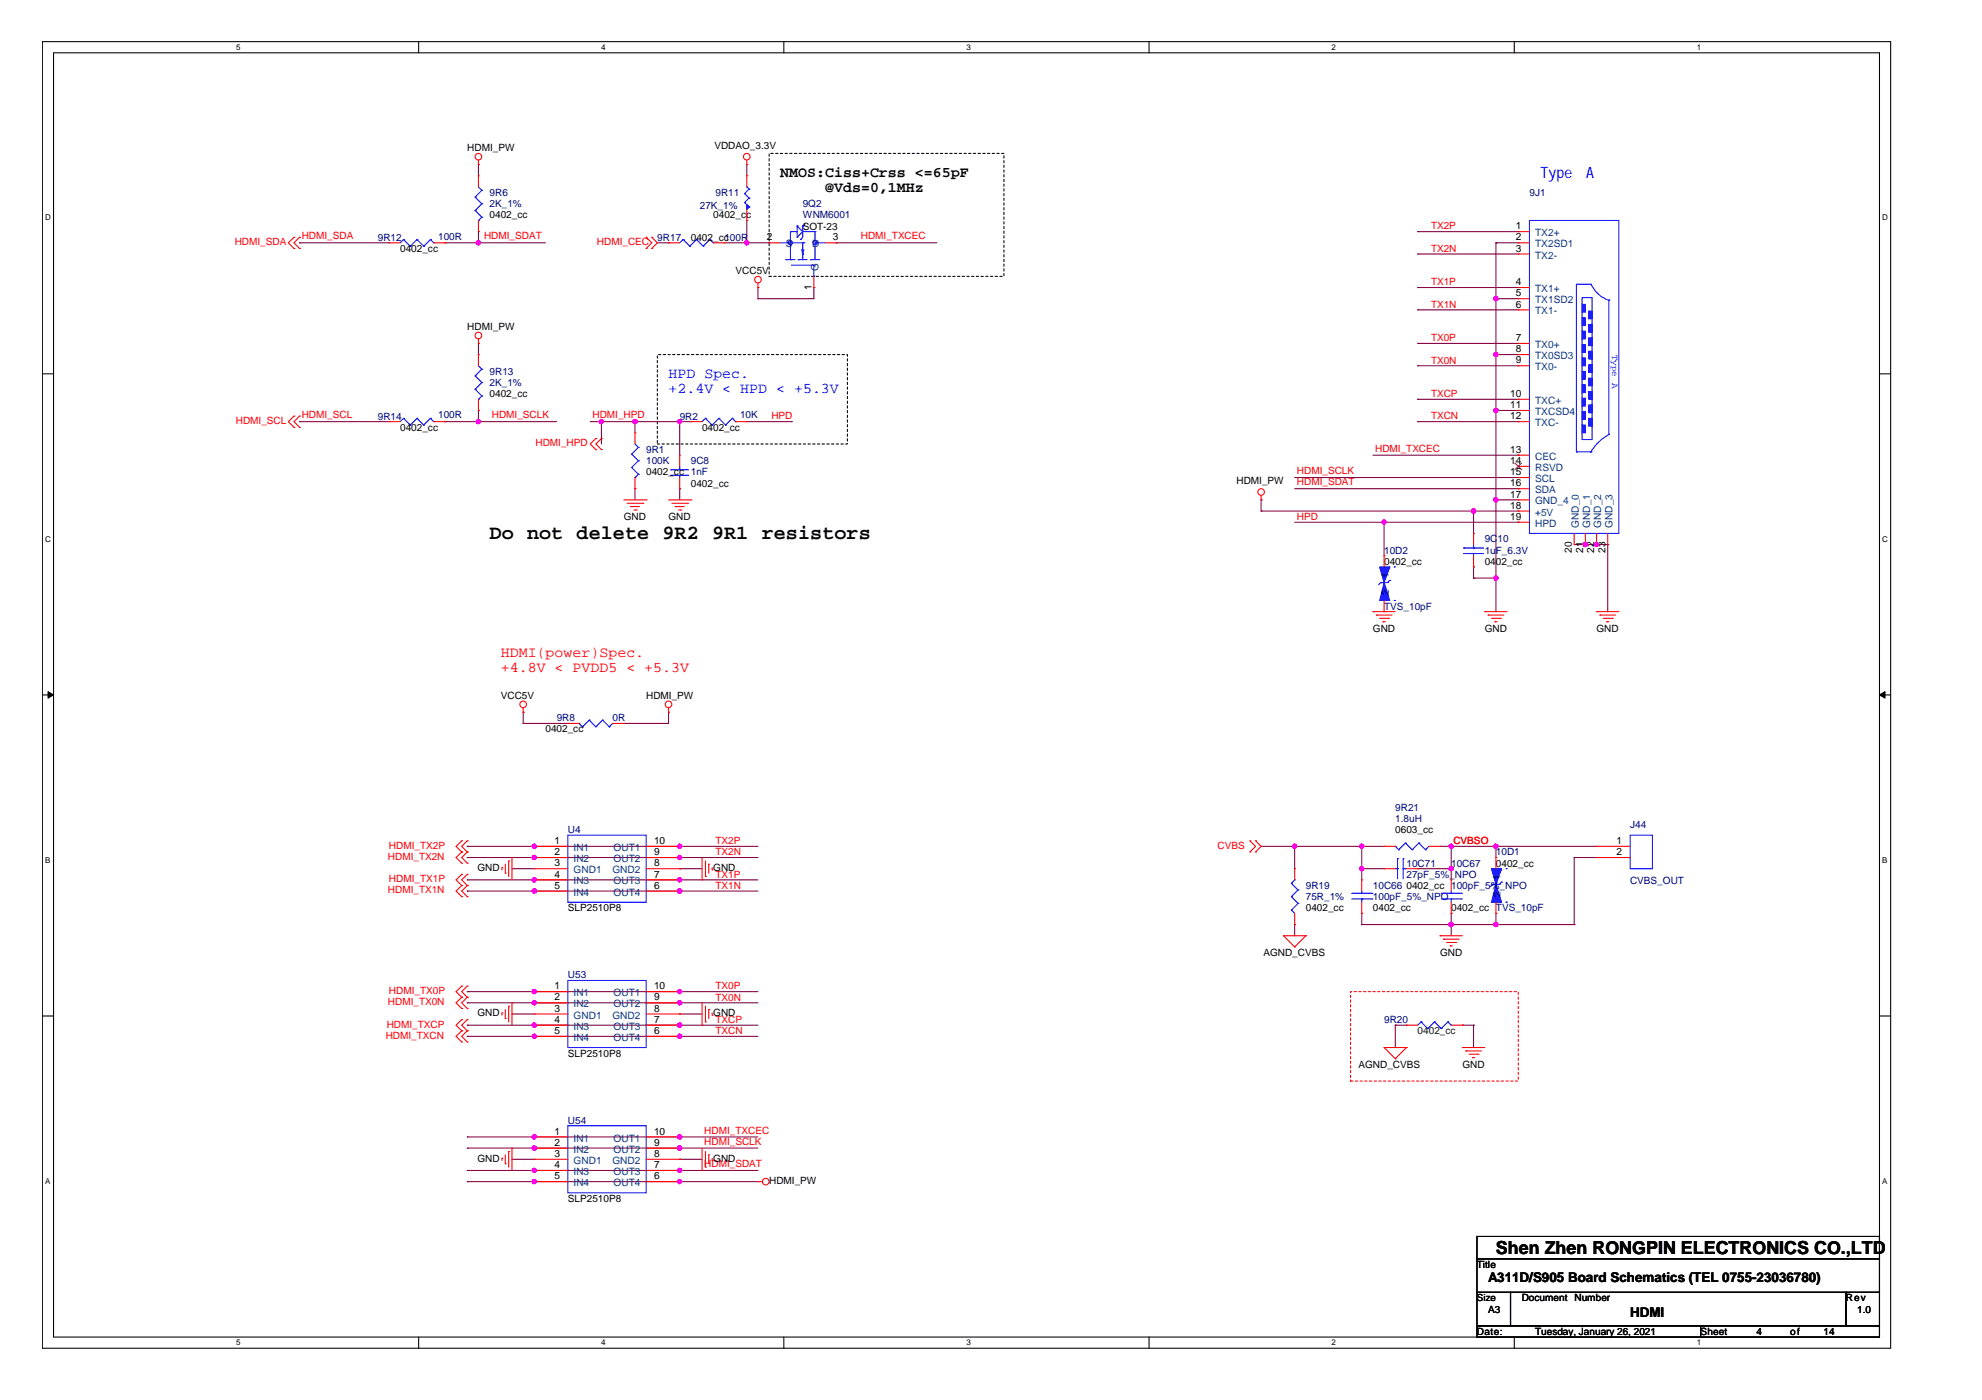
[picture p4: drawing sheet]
<svg xmlns="http://www.w3.org/2000/svg" width="297mm" height="210mm" viewBox="0 0 297 210" stroke-linecap="round" stroke-linejoin="round" font-family="sans-serif">
<defs><g id="words">
<g font-size="3">
<text x="73.4" y="80.8">Do not delete 9R2</text>
<text x="106.7" y="80.8">9R1 resistors</text>
</g>
<text font-size="2.7" x="224.2" y="188">Shen Zhen RONGPIN ELECTRONICS CO.,LTD</text>
<text font-size="2.3" fill="#00f" x="230.9" y="26.7">Type A</text>
<g font-size="2.2">
<text x="116.9" y="26.5">NMOS:Ciss+Crss &lt;=65pF</text>
<text x="123.7" y="28.8">@Vds=0,1MHz</text>
</g>
<g font-size="2.2" fill="#00f">
<text x="100.2" y="56.6">HPD Spec.</text>
<text x="100.2" y="58.9">+2.4V &lt; HPD &lt; +5.3V</text>
</g>
<g font-size="2.2" fill="#f00">
<text x="75.1" y="98.5">HDMI(power)Spec.</text>
<text x="75.1" y="100.8">+4.8V &lt; PVDD5 &lt; +5.3V</text>
</g>
<g font-size="2">
<text x="223" y="192.3">A311D/S905 Board Schematics (TEL 0755-23036780)</text>
<text x="244.3" y="197.5">HDMI</text>
</g>
<g font-size="1.5">
<text x="70" y="22.7">HDMI_PW</text>
<text x="107.1" y="22.3">VDDAO_3.3V</text>
<text x="73.4" y="32.7">0402_cc</text>
<text x="106.9" y="32.7">0402_cc</text>
<text x="120.3" y="34.4">SOT-23</text>
<text x="227.2" y="34.4">1</text>
<text x="60" y="37.8">0402_cc</text>
<text x="103.5" y="36.1">0402_cc100R</text>
<text x="110.2" y="41.1">VCC5V</text>
<text x="114.9" y="36.1">2</text>
<text x="124.8" y="36.1">3</text>
<text x="227.2" y="36.1">2</text>
<text x="227.2" y="37.7">3</text>
<text x="121.6" y="43.5" transform="rotate(-90 121.6 43.5)">1</text>
<text x="227.2" y="42.8">4</text>
<text x="227.2" y="44.4">5</text>
<text x="227.2" y="46.1">6</text>
<text x="70" y="49.5">HDMI_PW</text>
<text x="227.2" y="51.1">7</text>
<text x="227.2" y="52.8">8</text>
<text x="73.4" y="59.5">0402_cc</text>
<text x="226.3" y="59.5">10</text>
<text x="227.2" y="54.5">9</text>
<text x="60" y="64.6">0402_cc</text>
<text x="105.2" y="64.6">0402_cc</text>
<text x="226.3" y="61.2">11</text>
<text x="226.3" y="62.9">12</text>
<text x="96.8" y="71.3">0402_cc 1nF</text>
<text x="226.3" y="67.9">13</text>
<text x="226.3" y="69.6">14</text>
<text x="226.3" y="71.2">15</text>
<text x="93.5" y="78">GND</text>
<text x="100.2" y="78">GND</text>
<text x="103.5" y="73">0402_cc</text>
<text x="185.3" y="72.6">HDMI_PW</text>
<text x="226.3" y="72.9">16</text>
<text x="226.3" y="74.6">17</text>
<text x="226.3" y="76.3">18</text>
<text x="226.3" y="77.9">19</text>
<text x="235.6" y="82.8" transform="rotate(-90 235.6 82.8)">20</text>
<text x="237.2" y="82.8" transform="rotate(-90 237.2 82.8)">21</text>
<text x="238.9" y="82.8" transform="rotate(-90 238.9 82.8)">22</text>
<text x="240.6" y="82.8" transform="rotate(-90 240.6 82.8)">23</text>
<text x="207.4" y="84.7">0402_cc</text>
<text x="222.5" y="84.7">0402_cc</text>
<text x="205.8" y="94.7">GND</text>
<text x="222.5" y="94.7">GND</text>
<text x="239.3" y="94.7">GND</text>
<text x="75.1" y="104.8">VCC5V</text>
<text x="96.8" y="104.8">HDMI_PW</text>
<text x="81.8" y="109.8">0402_cc</text>
<text x="209.1" y="124.9">0603_cc</text>
<text x="71.5" y="130.6">GND</text>
<text x="83.1" y="126.5">1</text>
<text x="83.1" y="128.2">2</text>
<text x="83.1" y="131.6">4</text>
<text x="83.1" y="129.9">3</text>
<text x="98" y="126.5">10</text>
<text x="98" y="128.2">9</text>
<text x="98" y="129.9">8</text>
<text x="98" y="131.6">7</text>
<text x="106.9" y="130.6">GND</text>
<text x="224.2" y="129.9">0402_cc</text>
<text x="242.3" y="126.5">1</text>
<text x="242.3" y="128.2">2</text>
<text x="83.1" y="133.2">5</text>
<text x="85.1" y="136.6">SLP2510P8</text>
<text x="98" y="133.2">6</text>
<text x="195.7" y="136.6">0402_cc</text>
<text x="205.8" y="136.6">0402_cc</text>
<text x="210.8" y="133.3">0402_cc 100pF_5%_NPO</text>
<text x="217.5" y="136.6">0402_cc TVS_10pF</text>
<text x="189.3" y="143.3">AGND_CVBS</text>
<text x="215.8" y="143.3">GND</text>
<text x="83.1" y="148.3">1</text>
<text x="98" y="148.3">10</text>
<text x="71.5" y="152.4">GND</text>
<text x="83.1" y="150">2</text>
<text x="83.1" y="153.4">4</text>
<text x="83.1" y="155">5</text>
<text x="83.1" y="151.7">3</text>
<text x="98" y="150">9</text>
<text x="98" y="151.7">8</text>
<text x="98" y="153.4">7</text>
<text x="98" y="155">6</text>
<text x="106.9" y="152.4">GND</text>
<text x="85.1" y="158.4">SLP2510P8</text>
<text x="203.6" y="160.1">AGND_CVBS</text>
<text x="219.2" y="160.1">GND</text>
<text x="83.1" y="170.1">1</text>
<text x="83.1" y="171.8">2</text>
<text x="83.1" y="173.5">3</text>
<text x="98" y="170.1">10</text>
<text x="98" y="171.8">9</text>
<text x="98" y="173.5">8</text>
<text x="71.5" y="174.2">GND</text>
<text x="83.1" y="175.1">4</text>
<text x="83.1" y="176.8">5</text>
<text x="98" y="175.1">7</text>
<text x="98" y="176.8">6</text>
<text x="106.9" y="174.2">GND</text>
<text x="115.3" y="177.5">HDMI_PW</text>
<text x="85.1" y="180.2">SLP2510P8</text>
<text x="221.4" y="190.1">Title</text>
<text x="221.4" y="195.1">Size</text>
<text x="223" y="196.8">A3</text>
<text x="228.1" y="195.1">Document</text>
<text x="236" y="195.1">Number</text>
<text x="276.6" y="195.1">Rev</text>
<text x="278.3" y="196.8">1.0</text>
<text x="221.4" y="200.1">Date:</text>
<text x="230.1" y="200.1">Tuesday, January 26, 2021</text>
<text x="254.9" y="200.1">Sheet</text>
<text x="263.2" y="200.1">4</text>
<text x="268.3" y="200.1">of</text>
<text x="273.3" y="200.1">14</text>
</g>
<g font-size="1.5" fill="#000080">
<text x="73.4" y="29.4">9R6</text>
<text x="107.2" y="29.4">9R11</text>
<text x="229.2" y="29.4">9J1</text>
<text x="65.7" y="35.9">100R</text>
<text x="73.4" y="31.1">2K_1%</text>
<text x="104.9" y="31.4">27K_1%</text>
<text x="120.3" y="31.1">9Q2</text>
<text x="120.3" y="32.7">WNM6001</text>
<text x="56.6" y="36.1">9R12</text>
<text x="98.5" y="36.1">9R17</text>
<text x="73.4" y="56.2">9R13</text>
<text x="73.4" y="57.9">2K_1%</text>
<text x="56.6" y="62.9">9R14</text>
<text x="65.7" y="62.7">100R</text>
<text x="101.9" y="62.9">9R2</text>
<text x="110.9" y="62.7">10K</text>
<text x="96.8" y="67.9">9R1</text>
<text x="96.8" y="69.6">100K</text>
<text x="103.5" y="69.6">9C8</text>
<text x="207.4" y="83">10D2</text>
<text x="222.5" y="81.3">9C10</text>
<text x="222.5" y="83">1uF_6.3V</text>
<text x="207.4" y="91.4">TVS_10pF</text>
<text x="83.4" y="108.1">9R8</text>
<text x="91.8" y="108.1">0R</text>
<text x="85.1" y="124.9">U4</text>
<text x="209.1" y="121.5">9R21</text>
<text x="209.1" y="123.2">1.8uH</text>
<text x="244.3" y="124.1">J44</text>
<text x="210.8" y="129.9">10C71</text>
<text x="210.8" y="131.6">27pF_5%_NPO</text>
<text x="217.5" y="129.9">10C67</text>
<text x="224.2" y="128.3">10D1</text>
<text x="195.7" y="133.3">9R19</text>
<text x="195.7" y="135">75R_1%</text>
<text x="205.8" y="133.3">10C66</text>
<text x="205.8" y="135">100pF_5%_NPO</text>
<text x="244.3" y="132.6">CVBS_OUT</text>
<text x="85.1" y="146.7">U53</text>
<text x="207.4" y="153.4">9R20</text>
<text x="85.1" y="168.5">U54</text>
</g>
<g font-size="1.5" fill="#f00">
<text x="45.2" y="35.9">HDMI_SDA</text>
<text x="72.5" y="35.9">HDMI_SDAT</text>
<text x="129" y="35.9">HDMI_TXCEC</text>
<text x="214.5" y="34.4">TX2P</text>
<text x="35.2" y="36.8">HDMI_SDA</text>
<text x="89.5" y="36.8">HDMI_CEC</text>
<text x="214.5" y="37.7">TX2N</text>
<text x="214.5" y="46.1">TX1N</text>
<text x="214.5" y="42.8">TX1P</text>
<text x="214.5" y="51.2">TX0P</text>
<text x="214.5" y="54.5">TX0N</text>
<text x="214.5" y="59.5">TXCP</text>
<text x="35.3" y="63.6">HDMI_SCL</text>
<text x="45.2" y="62.7">HDMI_SCL</text>
<text x="73.7" y="62.7">HDMI_SCLK</text>
<text x="88.8" y="62.7">HDMI_HPD</text>
<text x="115.6" y="62.9">HPD</text>
<text x="214.5" y="62.9">TXCN</text>
<text x="80.3" y="66.9">HDMI_HPD</text>
<text x="194.4" y="71.1">HDMI_SCLK</text>
<text x="206.1" y="67.7">HDMI_TXCEC</text>
<text x="194.4" y="72.8">HDMI_SDAT</text>
<text x="194.4" y="78">HPD</text>
<text x="58.1" y="128.9">HDMI_TX2N</text>
<text x="58.3" y="127.2">HDMI_TX2P</text>
<text x="107.2" y="131.6">TX1P</text>
<text x="107.2" y="128.2">TX2N</text>
<text x="107.2" y="126.6">TX2P</text>
<text x="182.5" y="127.2">CVBS</text>
<text x="217.8" y="126.6">CVBSO</text>
<text x="58.1" y="133.9">HDMI_TX1N</text>
<text x="58.3" y="132.3">HDMI_TX1P</text>
<text x="107.2" y="133.3">TX1N</text>
<text x="58.3" y="149">HDMI_TX0P</text>
<text x="107.2" y="148.3">TX0P</text>
<text x="57.8" y="155.7">HDMI_TXCN</text>
<text x="58" y="154.1">HDMI_TXCP</text>
<text x="58.1" y="150.7">HDMI_TX0N</text>
<text x="107.2" y="155">TXCN</text>
<text x="107.2" y="153.4">TXCP</text>
<text x="107.2" y="150">TX0N</text>
<text x="105.6" y="171.6">HDMI_SCLK</text>
<text x="105.6" y="170">HDMI_TXCEC</text>
<text x="105.6" y="175">HDMI_SDAT</text>
</g>
<g font-size="1.5" fill="#004080">
<text x="230.1" y="35.4">TX2+</text>
<text x="117.8" y="37.1">S</text>
<text x="121.7" y="37.1">D</text>
<text x="122.7" y="40.6" transform="rotate(-90 122.7 40.6)">G</text>
<text x="230.1" y="37.1">TX2SD1</text>
<text x="230.1" y="38.8">TX2-</text>
<text x="230.1" y="43.8">TX1+</text>
<text x="230.1" y="45.5">TX1SD2</text>
<text x="230.1" y="47.1">TX1-</text>
<text x="230.1" y="52.2">TX0+</text>
<text x="230.1" y="53.9">TX0SD3</text>
<text x="230.1" y="55.5">TX0-</text>
<text x="230.1" y="60.6">TXC+</text>
<text x="230.1" y="62.2">TXCSD4</text>
<text x="230.1" y="63.9">TXC-</text>
<text x="230.1" y="68.9">CEC</text>
<text x="230.1" y="70.6">RSVD</text>
<text x="230.1" y="72.3">SCL</text>
<text x="230.1" y="74">SDA</text>
<text x="230.1" y="75.6">GND_4</text>
<text x="230.1" y="77.3">+5V</text>
<text x="230.1" y="79">HPD</text>
<text x="236.6" y="79.1" transform="rotate(-90 236.6 79.1)">GND_0</text>
<text x="238.3" y="79.1" transform="rotate(-90 238.3 79.1)">GND_1</text>
<text x="240" y="79.1" transform="rotate(-90 240 79.1)">GND_2</text>
<text x="241.7" y="79.1" transform="rotate(-90 241.7 79.1)">GND_3</text>
<text x="208.1" y="89.2" transform="rotate(-90 208.1 89.2)">2</text>
<text x="208.1" y="86.7" transform="rotate(-90 208.1 86.7)">1</text>
<text x="86" y="127.6">IN1</text>
<text x="86" y="129.3">IN2</text>
<text x="86" y="130.9">GND1</text>
<text x="91.8" y="130.9">GND2</text>
<text x="92" y="127.6">OUT1</text>
<text x="92" y="129.3">OUT2</text>
<text x="224.9" y="131.9" transform="rotate(-90 224.9 131.9)">1</text>
<text x="86" y="132.6">IN3</text>
<text x="86" y="134.3">IN4</text>
<text x="92" y="132.6">OUT3</text>
<text x="92" y="134.3">OUT4</text>
<text x="224.9" y="134.4" transform="rotate(-90 224.9 134.4)">2</text>
<text x="86" y="149.4">IN1</text>
<text x="92" y="149.4">OUT1</text>
<text x="86" y="151">IN2</text>
<text x="86" y="154.4">IN3</text>
<text x="86" y="152.7">GND1</text>
<text x="91.8" y="152.7">GND2</text>
<text x="92" y="151">OUT2</text>
<text x="92" y="154.4">OUT3</text>
<text x="86" y="156.1">IN4</text>
<text x="92" y="156.1">OUT4</text>
<text x="86" y="171.2">IN1</text>
<text x="86" y="172.8">IN2</text>
<text x="92" y="171.2">OUT1</text>
<text x="92" y="172.8">OUT2</text>
<text x="86" y="176.2">IN3</text>
<text x="86" y="177.9">IN4</text>
<text x="86" y="174.5">GND1</text>
<text x="91.8" y="174.5">GND2</text>
<text x="92" y="176.2">OUT3</text>
<text x="92" y="177.9">OUT4</text>
</g>
<text font-size="1.5" fill="#004000" x="212.5" y="155.1">0402_cc</text>
<text font-size="1.4" fill="#00f" x="241.6" y="53.2" transform="rotate(90 241.6 53.2)">Type A</text>
<g font-size="1.2">
<text x="35.4" y="7.5">5</text>
<text x="90.1" y="7.5">4</text>
<text x="144.8" y="7.5">3</text>
<text x="199.6" y="7.5">2</text>
<text x="254.3" y="7.5">1</text>
<text x="6.8" y="33.1">D</text>
<text x="282.1" y="33.1">D</text>
<text x="6.8" y="81.2">C</text>
<text x="282.1" y="81.2">C</text>
<text x="6.8" y="129.3">B</text>
<text x="282.1" y="129.3">B</text>
<text x="6.8" y="177.5">A</text>
<text x="282.1" y="177.5">A</text>
<text x="35.4" y="201.7">5</text>
<text x="90.1" y="201.7">4</text>
<text x="144.8" y="201.7">3</text>
<text x="199.6" y="201.7">2</text>
<text x="254.3" y="201.7">1</text>
</g>
</g></defs>
<path d="M6.3 6.2h277.1v195.9h-277.1zM8 7.9h273.7v192.6h-273.7z" fill="none" stroke="#000" stroke-width=".16"/>
<g fill="#fff">
<path d="M35.4 6.4h.7v1.4h-.7z"/>
<path d="M35.4 200.6h.7v1.4h-.7z"/>
</g>
<path d="M62.7 6.2v1.7M62.7 200.5v1.6" fill="none" stroke="#000" stroke-width=".16"/>
<g fill="#fff">
<path d="M90.1 6.4h.7v1.4h-.7z"/>
<path d="M90.1 200.6h.7v1.4h-.7z"/>
</g>
<path d="M117.5 6.2v1.7M117.5 200.5v1.6" fill="none" stroke="#000" stroke-width=".16"/>
<g fill="#fff">
<path d="M144.8 6.4h.7v1.4h-.7z"/>
<path d="M144.8 200.6h.7v1.4h-.7z"/>
</g>
<path d="M172.2 6.2v1.7M172.2 200.5v1.6" fill="none" stroke="#000" stroke-width=".16"/>
<g fill="#fff">
<path d="M199.6 6.4h.6v1.4h-.6z"/>
<path d="M199.6 200.6h.6v1.4h-.6z"/>
</g>
<path d="M226.9 6.2v1.7M226.9 200.5v1.6" fill="none" stroke="#000" stroke-width=".16"/>
<g fill="#fff">
<path d="M254.3 6.4h.7v1.4h-.7z"/>
<path d="M254.3 200.6h.7v1.4h-.7z"/>
<path d="M6.8 32h.8v1.3h-.8z"/>
<path d="M282.1 32h.9v1.3h-.9z"/>
<path d="M6.8 80.1h.8v1.4h-.8z"/>
<path d="M282.1 80.1h.9v1.4h-.9z"/>
</g>
<path d="M6.3 56.1h1.7M281.7 56.1h1.7" fill="none" stroke="#000" stroke-width=".16"/>
<g fill="#fff">
<path d="M6.8 128.3h.8v1.3h-.8z"/>
<path d="M282.1 128.3h.8v1.3h-.8z"/>
</g>
<path d="M6.3 104.2h1.7M281.7 104.2h1.7" fill="none" stroke="#000" stroke-width=".16"/>
<g fill="#000" stroke="#000" stroke-width=".15">
<path d="M7.2 103.7l.8 .5-.8 .5z" fill-rule="evenodd"/>
<path d="M281.7 104.2l.8-.5v1z" fill-rule="evenodd"/>
</g>
<g fill="#fff">
<path d="M6.8 176.4h.8v1.3h-.8z"/>
<path d="M282.1 176.4h.8v1.3h-.8z"/>
</g>
<path d="M6.3 152.3h1.7M281.7 152.3h1.7M221.4 185.4h60.3v3.3h-60.3zM221.4 188.7h60.3v5.1h-60.3zM221.4 193.8h5v5h-5zM221.4 198.8h33.5v1.7h-33.5zM226.4 193.8h50.2v5h-50.2zM254.9 198.8h26.8v1.7h-26.8zM276.6 193.8h5.1v5h-5.1z" fill="none" stroke="#000" stroke-width=".16"/>
<path d="M115.3 23h35.2v18.4h-35.2zM98.5 53.2h28.5v13.4h-28.5z" fill="none" stroke="#000" stroke-width=".16" stroke-dasharray=".4 .4"/>
<path d="M202.4 148.7h25.1v13.4h-25.1z" fill="none" stroke="#f00" stroke-width=".16" stroke-dasharray=".4 .4"/>
<g fill="none" stroke="#800040" stroke-width=".16">
<path d="M44.9 36.4h.1M44.9 36.4h13.4M66.7 36.4h.1M66.7 36.4h15.1M71.7 24.7h.1M71.7 36.4h.1M71.7 34.7h.1M71.7 24.7v1.7M71.7 34.7v1.7M98.5 36.4h1.7M100.2 36.4h.1M108.6 36.4h6.7"/>
<path d="M111.9 24.7h.1M111.9 36.4h.1M111.9 33.1h.1M111.9 24.7v1.7M111.9 33.1v3.3M125.3 36.4h.1M125.3 36.4h15.1M212.5 34.7h.1M212.5 38.1h.1M212.5 34.7h15M212.5 38.1h15M224.2 36.4h.1"/>
<path d="M224.2 36.4h3.3M224.2 36.4v55.3M71.7 51.5h.1M71.7 51.5v1.7M113.6 44.8h.1M113.6 43.1h.1M113.6 43.1v1.7M122 43.1h.1M122 43.1v1.7h-8.4M212.5 46.5h.1M212.5 43.1h.1M212.5 51.5h.1"/>
<path d="M212.5 54.8h.1M212.5 59.9h.1M212.5 46.5h15M212.5 43.1h15M212.5 51.5h15M212.5 54.8h15M212.5 59.9h15M224.2 44.8h.1M224.2 53.2h.1M224.2 44.8h3.3M224.2 53.2h3.3M44.9 63.2h.1"/>
<path d="M44.9 63.2h13.4M66.7 63.2h.1M66.7 63.2h16.7M71.7 63.2h.1M71.7 61.5h.1M71.7 61.5v1.7M88.5 63.2h15M90.1 63.2h.1M90.1 63.2v3.4M95.2 63.2h.1M95.2 73.3h.1M95.2 63.2v1.7"/>
<path d="M95.2 73.3v1.6M101.9 63.2h.1M101.9 73.3h.1M101.9 63.2v5M101.9 73.3v1.6M111.9 63.2h6.7M118.6 63.2h.1M189 74.9h.1M189 76.6h.1M189 74.9v1.7M189 76.6h38.5M194 73.3h33.5"/>
<path d="M194 71.6h33.5M194 78.3h33.5M205.8 68.2h21.7M207.4 78.3h.1M207.4 78.3v5M212.5 63.2h.1M212.5 63.2h15M220.8 76.6h.1M220.8 76.6v3.4M224.2 74.9h.1M224.2 61.5h.1M224.2 74.9h3.3"/>
<path d="M224.2 61.5h3.3M227.5 68.2h.1M227.5 73.3h.1M227.5 71.6h.1M227.5 78.3h.1M220.8 86.7h.1M220.8 85h.1M220.8 86.7h3.4M220.8 85v1.7M224.2 86.7h.1M235.9 81.7h5M237.6 81.7h.1"/>
<path d="M239.3 81.7h.1M240.9 81.7h.1M240.9 81.7v10M78.4 108.5h.1M78.4 106.8h.1M78.4 108.5h6.7M78.4 106.8v1.7M93.5 108.5h.1M100.2 106.8h.1M100.2 106.8v1.7h-6.7M70 133.6h.1M70 131.9h.1"/>
<path d="M70 128.6h.1M70 126.9h.1M70 126.9h43.6M70 128.6h43.6M70 133.6h43.6M70 131.9h43.6M76.7 130.2h.1M76.7 130.2h3.4M80.1 133.6h.1M80.1 131.9h.1M80.1 128.6h.1M80.1 126.9h.1"/>
<path d="M101.9 130.2h.1M101.9 133.6h.1M101.9 131.9h.1M101.9 128.6h.1M101.9 126.9h.1M101.9 130.2h3.3M189 126.9h18.4M194 126.9h.1M194 138.6h.1M194 126.9v3.3M194 138.6v1.7M204.1 138.6h.1"/>
<path d="M204.1 130.2h.1M204.1 126.9h.1M204.1 136.9h.1M204.1 138.6h31.8M204.1 130.2h3.3M204.1 126.9v5M204.1 136.9v1.7M212.5 130.2h.1M212.5 130.2h5M215.8 126.9h23.5M217.5 126.9h.1M217.5 138.6h.1"/>
<path d="M217.5 136.9h.1M217.5 130.2h.1M217.5 126.9v5M217.5 136.9v3.4M224.2 126.9h.1M224.2 136.9h.1M224.2 126.9v1.7M224.2 136.9v1.7M235.9 138.6h.1M235.9 128.6h.1M235.9 128.6v10M235.9 128.6h3.4"/>
<path d="M239.3 128.6h.1M70 155.4h.1M70 153.7h.1M70 150.4h.1M70 148.7h.1M70 153.7h43.6M70 155.4h43.6M70 150.4h43.6M70 148.7h43.6M76.7 152h.1M76.7 152h3.4M80.1 155.4h.1"/>
<path d="M80.1 153.7h.1M80.1 150.4h.1M80.1 148.7h.1M101.9 152h.1M101.9 155.4h.1M101.9 153.7h.1M101.9 150.4h.1M101.9 148.7h.1M101.9 152h3.3M209.1 153.7h.1M209.1 153.7v3.4M209.1 153.7h1.7"/>
<path d="M219.2 153.7h.1M219.2 153.7h1.6M220.8 153.7h.1M220.8 153.7v3.4M70 177.2h.1M70 175.5h.1M70 172.1h.1M70 170.5h.1M70 177.2h43.6M70 175.5h43.6M70 172.1h43.6M70 170.5h43.6"/>
<path d="M76.7 173.8h.1M76.7 173.8h3.4M80.1 177.2h.1M80.1 175.5h.1M80.1 172.1h.1M80.1 170.5h.1M101.9 173.8h.1M101.9 177.2h.1M101.9 175.5h.1M101.9 172.1h.1M101.9 170.5h.1M101.9 173.8h3.3"/>
</g>
<g fill="#f0f" stroke="#f0f" stroke-width=".16">
<circle cx="111.9" cy="36.4" r=".33"/>
<circle cx="90.1" cy="63.2" r=".33"/>
<circle cx="95.2" cy="63.2" r=".33"/>
<circle cx="71.7" cy="63.2" r=".33"/>
<circle cx="71.7" cy="36.4" r=".33"/>
<circle cx="101.9" cy="63.2" r=".33"/>
<circle cx="224.2" cy="86.7" r=".33"/>
<circle cx="224.2" cy="74.9" r=".33"/>
<circle cx="220.8" cy="76.6" r=".33"/>
<circle cx="224.2" cy="44.8" r=".33"/>
<circle cx="224.2" cy="61.5" r=".33"/>
<circle cx="224.2" cy="53.2" r=".33"/>
<circle cx="217.5" cy="138.6" r=".33"/>
<circle cx="217.5" cy="130.2" r=".33"/>
<circle cx="217.5" cy="126.9" r=".33"/>
<circle cx="224.2" cy="126.9" r=".33"/>
<circle cx="204.1" cy="130.2" r=".33"/>
<circle cx="204.1" cy="126.9" r=".33"/>
<circle cx="224.2" cy="138.6" r=".33"/>
<circle cx="194" cy="126.9" r=".33"/>
<circle cx="80.1" cy="133.6" r=".33"/>
<circle cx="101.9" cy="133.6" r=".33"/>
<circle cx="101.9" cy="131.9" r=".33"/>
<circle cx="80.1" cy="131.9" r=".33"/>
<circle cx="101.9" cy="128.6" r=".33"/>
<circle cx="80.1" cy="128.6" r=".33"/>
<circle cx="101.9" cy="126.9" r=".33"/>
<circle cx="80.1" cy="126.9" r=".33"/>
<circle cx="80.1" cy="155.4" r=".33"/>
<circle cx="101.9" cy="155.4" r=".33"/>
<circle cx="101.9" cy="153.7" r=".33"/>
<circle cx="80.1" cy="153.7" r=".33"/>
<circle cx="101.9" cy="150.3" r=".33"/>
<circle cx="80.1" cy="150.3" r=".33"/>
<circle cx="101.9" cy="148.7" r=".33"/>
<circle cx="80.1" cy="148.7" r=".33"/>
<circle cx="80.1" cy="177.2" r=".33"/>
<circle cx="101.9" cy="177.2" r=".33"/>
<circle cx="101.9" cy="175.5" r=".33"/>
<circle cx="80.1" cy="175.5" r=".33"/>
<circle cx="101.9" cy="172.1" r=".33"/>
<circle cx="80.1" cy="172.1" r=".33"/>
<circle cx="101.9" cy="170.5" r=".33"/>
<circle cx="80.1" cy="170.5" r=".33"/>
<circle cx="207.4" cy="78.3" r=".33"/>
<circle cx="237.6" cy="81.6" r=".33"/>
<circle cx="239.3" cy="81.6" r=".33"/>
</g>
<g fill="none" stroke="#f00" stroke-width=".16">
<path d="M44.1 35.6h.1M44.1 37.3h.1M44.1 35.6l-.9 .8 .9 .9M44.9 35.6h.1M44.9 37.3h.1M44.9 35.6l-.8 .8 .8 .9M58.3 36.4h.1M58.3 36.4h1.7M65 36.4h1.7M66.7 36.4h.1M71.7 24.7h.1M71.7 26.4h.1"/>
<path d="M71.7 34.7h.1M71.7 24v.7M71.7 26.4v1.6M71.7 33.1v1.6M96.8 35.6h.1M96.8 37.3h.1M96.8 35.6l.9 .8-.9 .9M97.7 37.3h.1M97.7 35.6h.1M97.7 35.6l.8 .8-.8 .9M100.2 36.4h.1M100.2 36.4h1.7"/>
<path d="M106.9 36.4h1.7M108.6 36.4h.1M111.9 24.7h.1M111.9 33.1h.1M111.9 26.4h.1M111.9 24v.7M111.9 26.4v1.6M111.9 31.4v1.7M115.3 36.4h.1M115.3 36.4h1.6M123.6 36.4h1.7M125.3 36.4h.1"/>
<path d="M227.5 34.7h.1M227.5 36.4h.1M227.5 38.1h.1M227.5 36.4h1.7M227.5 34.7h1.7M227.5 38.1h1.7M71.7 51.5h.1M71.7 53.2h.1M71.7 50.8v.7M71.7 53.2v1.6M71.7 59.9v1.6M113.6 43.1h.1"/>
<path d="M113.6 42.4v.7M122 43.1h.1M122 41.4v1.7M227.5 43.1h.1M227.5 44.8h.1M227.5 46.5h.1M227.5 51.5h.1M227.5 53.2h.1M227.5 54.8h.1M227.5 59.9h.1M227.5 43.1h1.7M227.5 44.8h1.7"/>
<path d="M227.5 46.5h1.7M227.5 51.5h1.7M227.5 53.2h1.7M227.5 54.8h1.7M227.5 59.9h1.7M44.1 62.4h.1M44.1 64.1h.1M44.1 62.4l-.9 .8 .9 .9M44.9 62.4h.1M44.9 64.1h.1M44.9 62.4l-.8 .8 .8 .9M58.3 63.2h.1"/>
<path d="M58.3 63.2h1.7M65 63.2h1.7M66.7 63.2h.1M71.7 61.5h.1M89.3 65.7h.1M89.3 67.4h.1M89.3 65.7l-.8 .9 .8 .8M90.1 65.7h.1M90.1 67.4h.1M90.1 65.7l-.8 .9 .8 .8M93.5 74.9h3.3M94 75.5h2.3"/>
<path d="M94.5 76h.1M94.5 76h1.3M95 76.5h.3M95.2 64.9h.1M95.2 73.3h.1M95.2 64.9v1.7M95.2 71.6v1.7M95.3 76.5h.1M96.3 75.5h.1M96.8 74.9h.1M100.2 74.9h3.3M100.7 75.5h2.3"/>
<path d="M101.2 76h.1M101.2 76h1.3M101.7 76.5h.3M101.9 73.3h.1M101.9 68.2h.1M101.9 68.2v1.7M101.9 71.6v1.7M102 76.5h.1M103 75.5h.1M103.5 74.9h.1M103.5 63.2h.1M103.5 63.2h1.7"/>
<path d="M110.2 63.2h1.7M111.9 63.2h.1M189 74.9h.1M189 74.3v.6M220.8 80h.1M220.8 80v1.7M227.5 61.5h.1M227.5 63.2h.1M227.5 68.2h.1M227.5 69.9h.1M227.5 71.6h.1M227.5 73.3h.1"/>
<path d="M227.5 74.9h.1M227.5 76.6h.1M227.5 78.3h.1M227.5 74.9h1.7M227.5 63.2h1.7M227.5 61.5h1.7M227.5 68.2h1.7M227.5 69.9h1.7M227.5 71.6h1.7M227.5 73.3h1.7M227.5 76.6h1.7M227.5 78.3h1.7"/>
<path d="M235.9 80v1.7M237.6 80v1.7M239.3 80v1.7M240.9 80v1.7M205.8 91.7h.1M205.8 91.7h3.3M206.3 92.2h.1M206.3 92.2h2.3M206.8 92.7h1.3M207.3 93.2h.1M207.3 93.2h.3M207.4 83.3h.1"/>
<path d="M207.4 91.7h.1M207.4 83.3v1.7M207.4 90v1.7M208.1 92.7h.1M220.8 85h.1M220.8 83.3v1.7M222.5 91.7h.1M222.5 91.7h3.4M223 92.2h.1M223 92.2h2.4M223.5 92.7h1.4M224 93.2h.1"/>
<path d="M224 93.2h.4M224.9 92.7h.1M235.9 81.7h.1M237.6 81.7h.1M239.3 91.7h.1M239.3 81.7h.1M239.3 91.7h3.3M239.8 92.2h.1M239.8 92.2h2.3M240.3 92.7h1.3M240.8 93.2h.1M240.8 93.2h.3"/>
<path d="M240.9 81.7h.1M241.6 92.7h.1M78.4 106.8h.1M78.4 106.1v.7M85.1 108.5h.1M85.1 108.5h1.7M91.8 108.5h1.7M93.5 108.5h.1M100.2 106.8h.1M100.2 106.1v.7M69.2 127.7h.1M69.2 126.1h.1"/>
<path d="M69.2 129.4h.1M69.2 132.8h.1M69.2 131.1h.1M69.2 134.4h.1M69.2 126.1l-.8 .8 .8 .8M69.2 127.7l-.8 .9 .8 .8M69.2 131.1l-.8 .8 .8 .9M69.2 132.8l-.8 .8 .8 .8M70 127.7h.1M70 126.1h.1M70 129.4h.1M70 132.8h.1"/>
<path d="M70 131.1h.1M70 134.4h.1M70 126.1l-.8 .8 .8 .8M70 127.7l-.8 .9 .8 .8M70 131.1l-.8 .8 .8 .9M70 132.8l-.8 .8 .8 .8M75.2 130.1h.1M75.2 130.1v.3M75.7 130.9h.1M75.7 129.6v1.3M76.2 129.1h.1M76.2 129.1v2.3"/>
<path d="M76.7 128.6h.1M76.7 128.6v3.3M80.1 126.9h.1M80.1 128.6h.1M80.1 131.9h.1M80.1 133.6h.1M80.1 130.2h.1M80.1 130.2h5M80.1 126.9h5M80.1 128.6h5M80.1 131.9h5M80.1 133.6h5"/>
<path d="M96.8 130.2h5.1M96.8 126.9h5.1M96.8 128.6h5.1M96.8 131.9h5.1M96.8 133.6h5.1M101.9 126.9h.1M101.9 128.6h.1M101.9 130.2h.1M101.9 131.9h.1M101.9 133.6h.1M105.2 131.9h.1M105.2 128.6v3.3"/>
<path d="M105.7 131.4h.1M105.7 129.1v2.3M106.2 129.6h.1M106.2 129.6v1.3M106.7 130.4h.1M106.7 130.1v.3M187.3 126.1h.1M187.3 127.7h.1M187.3 126.1l.9 .8-.9 .8M188.2 127.7h.1M188.2 126.1h.1M188.2 126.1l.8 .8-.8 .8"/>
<path d="M194 138.6h.1M194 130.2h.1M194 130.2v1.7M194 136.9v1.7M204.1 131.9h.1M204.1 136.9h.1M204.1 131.9v1.7M204.1 135.3v1.6M207.4 130.2h.1M207.4 126.9h.1M207.4 130.2h1.7M207.4 126.9h1.7"/>
<path d="M210.8 130.2h1.7M212.5 130.2h.1M214.1 126.9h1.7M215.8 126.9h.1M217.5 131.9h.1M217.5 136.9h.1M217.5 131.9v1.7M217.5 135.3v1.6M224.2 128.6h.1M224.2 136.9h.1M224.2 128.6v1.6M224.2 135.3v1.6"/>
<path d="M239.3 126.9h.1M239.3 128.6h.1M239.3 126.9h5M239.3 128.6h5M69.2 149.5h.1M69.2 147.8h.1M69.2 151.2h.1M69.2 154.6h.1M69.2 152.9h.1M69.2 156.2h.1M69.2 147.8l-.8 .9 .8 .8M69.2 149.5l-.8 .9 .8 .8"/>
<path d="M69.2 152.9l-.8 .8 .8 .9M69.2 154.6l-.8 .8 .8 .8M70 149.5h.1M70 147.8h.1M70 151.2h.1M70 154.6h.1M70 152.9h.1M70 156.2h.1M70 147.8l-.8 .9 .8 .8M70 149.5l-.8 .9 .8 .8M70 152.9l-.8 .8 .8 .9M70 154.6l-.8 .8 .8 .8"/>
<path d="M75.2 151.9h.1M75.2 151.9v.3M75.7 152.7h.1M75.7 151.4v1.3M76.2 150.9h.1M76.2 150.9v2.3M76.7 150.4h.1M76.7 150.4v3.3M80.1 148.7h.1M80.1 150.4h.1M80.1 153.7h.1M80.1 155.4h.1"/>
<path d="M80.1 152h.1M80.1 153.7h5M80.1 148.7h5M80.1 150.4h5M80.1 155.4h5M80.1 152h5M96.8 153.7h5.1M96.8 148.7h5.1M96.8 150.4h5.1M96.8 155.4h5.1M96.8 152h5.1M101.9 148.7h.1"/>
<path d="M101.9 150.4h.1M101.9 152h.1M101.9 153.7h.1M101.9 155.4h.1M105.2 153.7h.1M105.2 150.4v3.3M105.7 153.2h.1M105.7 150.9v2.3M106.2 151.4h.1M106.2 151.4v1.3M106.7 152.2h.1M106.7 151.9v.3"/>
<path d="M192.4 140.3h.1M192.4 140.3h3.3M192.4 140.3l1.6 1.7M194 142h.1M195.7 140.3h.1M195.7 140.3l-1.7 1.7M207.4 157.1h.1M207.4 157.1h3.4M207.4 157.1l1.7 1.6M209.1 158.7h.1M210.8 157.1h.1M210.8 153.7h.1"/>
<path d="M210.8 157.1l-1.7 1.6M210.8 153.7h1.7M215.8 140.3h.1M215.8 140.3h3.4M216.3 140.8h.1M216.3 140.8h2.4M216.8 141.3h1.4M217.3 141.8h.1M217.3 141.8h.4M217.5 153.7h1.7M218.2 141.3h.1M219.2 157.1h.1"/>
<path d="M219.2 153.7h.1M219.2 157.1h3.3M219.7 157.6h.1M219.7 157.6h2.3M220.2 158.1h1.3M220.7 158.6h.1M220.7 158.6h.3M221.5 158.1h.1M75.2 173.7h.1M75.2 173.7v.3M75.7 174.5h.1M75.7 173.1v1.4"/>
<path d="M76.2 172.6h.1M76.2 172.6v2.4M76.7 172.1h.1M76.7 172.1v3.4M80.1 170.5h.1M80.1 172.1h.1M80.1 175.5h.1M80.1 177.2h.1M80.1 173.8h.1M80.1 177.2h5M80.1 170.5h5M80.1 172.1h5"/>
<path d="M80.1 175.5h5M80.1 173.8h5M96.8 177.2h5.1M96.8 170.5h5.1M96.8 172.1h5.1M96.8 175.5h5.1M96.8 173.8h5.1M101.9 170.5h.1M101.9 172.1h.1M101.9 173.8h.1M101.9 175.5h.1M101.9 177.2h.1"/>
<path d="M105.2 175.5h.1M105.2 172.1v3.4M105.7 175h.1M105.7 172.6v2.4M106.2 173.1h.1M106.2 173.1v1.4M106.7 174h.1M106.7 173.7v.3M113.6 177.2h.1M113.6 177.2h.7"/>
<circle cx="71.7" cy="23.5" r=".5"/>
<circle cx="111.9" cy="23.5" r=".5"/>
<circle cx="71.7" cy="50.3" r=".5"/>
<circle cx="113.6" cy="41.9" r=".5"/>
<circle cx="189" cy="73.8" r=".5"/>
<circle cx="78.4" cy="105.6" r=".5"/>
<circle cx="100.2" cy="105.6" r=".5"/>
<circle cx="114.8" cy="177.2" r=".5"/>
</g>
<g fill="none" stroke="#00f" stroke-width=".16">
<path d="M60.5 35.9h.1M60.5 35.9l-.5 .5M60.5 35.9l1 1M61.5 36.9h.1M62.5 35.9h.1M62.5 35.9l-1 1M62.5 35.9l1 1M63.5 36.9h.1M64.5 35.9h.1M64.5 35.9l-1 1M64.5 35.9l.5 .5M65 36.4h.1"/>
<path d="M71.2 29.5h.1M71.2 31.6h.1M71.2 29.5l1 1.1M71.2 31.6l1 1M71.7 33.1h.1M71.7 28l.5 .5M72.2 28.5h.1M72.2 30.6h.1M72.2 32.6h.1M72.2 28.5l-1 1M72.2 30.6l-1 1M72.2 32.6l-.5 .5"/>
<path d="M102.4 35.9h.1M102.4 35.9l-.5 .5M102.4 35.9l1 1M103.4 36.9h.1M104.4 35.9h.1M104.4 35.9l-1 1M104.4 35.9l1 1M105.4 36.9h.1M106.4 35.9h.1M106.4 35.9l-1 1M106.4 35.9l.5 .5M106.9 36.4h.1"/>
<path d="M111.6 30.4h.1M111.6 29h.1M111.6 30.4l.7 .6M111.6 29l.7 .7M111.9 28h.1M111.9 28l.4 .4M112.3 31h.1M112.3 29.7h.1M112.3 28.4h.1M112.3 31l-.4 .4M112.3 29.7l-.7 .7M112.3 28.4l-.7 .6"/>
<path d="M116.9 36.4h1.6M117.8 38.9h.1M117.8 38.9h1.3M118.5 34.7h.1M118.5 38.9h.1M118.5 36.4h.1M118.5 34.7h1M118.5 34.7v4.2M118.6 39.8h3.4M118.6 36.4h1.9M119.5 33.9h.1M119.5 35.6h.1"/>
<path d="M119.5 33.9v1.7M119.5 33.9l.8 .8M119.6 38.9h.1M119.6 38.9h1.4M120 35.9h.1M120.1 37.4l.2 .7M120.3 33.9h.1M120.3 34.7h.1M120.3 36.4h.1M120.3 38.1h.1M120.3 33.9v1.7l-.3 .3M120.3 36.4v2.5"/>
<path d="M120.3 34.7h1.8M120.3 34.7l-.8 .9M120.5 36.4h.1M120.5 37.4l-.2 .7M120.6 33.6l-.3 .3M121.5 38.9h.1M121.5 38.9h1.3M122 39.8h.1M122 39.8v1.6M122.1 34.7h.1M122.1 36.4h.1M122.1 34.7v4.2"/>
<path d="M122.1 36.4h1.5M229.2 33.1h13.4v46.9h-13.4zM71.2 56.4h.1M71.2 58.4h.1M71.2 56.4l1 1M71.2 58.4l1 1M71.7 59.9h.1M71.7 54.8l.5 .6M72.2 55.4h.1M72.2 57.4h.1M72.2 59.4h.1M72.2 55.4l-1 1"/>
<path d="M72.2 57.4l-1 1M72.2 59.4l-.5 .5M122 41.4h.1M237.1 44.6h1.5v21.3h-1.5zM238.3 42.6h.1M238.3 42.6h-2v25.2M238.5 42.6a4.4 4.4 0 0 0 2.7 2.4M241.1 45h.1M241.1 45v20.1M60.5 62.7h.1M60.5 62.7l-.5 .5M60.5 62.7l1 1"/>
<path d="M61.5 63.7h.1M62.5 62.7h.1M62.5 62.7l-1 1M62.5 62.7l1 1M63.5 63.7h.1M64.5 62.7h.1M64.5 62.7l-1 1M64.5 62.7l.5 .5M65 63.2h.1M94.7 68.1h.1M94.7 70.1h.1M94.7 68.1l1 1"/>
<path d="M94.7 70.1l1 1M95.2 71.6h.1M95.2 66.6l.5 .5M95.7 67.1h.1M95.7 69.1h.1M95.7 71.1h.1M95.7 67.1l-1 1M95.7 69.1l-1 1M95.7 71.1l-.5 .5M100.5 70.4h.1M100.5 71.3h.1M100.5 70.4h2.7"/>
<path d="M100.5 71.3h2.7M101.9 71.3h.1M101.9 70.4h.1M101.9 69.9v.5M101.9 71.3v.3M105.7 62.7h.1M105.7 62.7l-.5 .5M105.7 62.7l1 1M106.7 63.7h.1M107.7 62.7h.1M107.7 62.7l-1 1M107.7 62.7l1 1"/>
<path d="M108.7 63.7h.1M109.7 62.7h.1M109.7 62.7l-1 1M109.7 62.7l.5 .5M110.2 63.2h.1M236.3 67.8h.1M236.3 67.8h2.1M238.4 67.8h.1M241.2 65.1l-1 .6-.8 .8-1 1.4M206.9 87.3h.1M206.9 87.3h1M206.9 87.3l-.3 .4"/>
<path d="M207.9 87.3h.1M208.3 87h.1M208.3 87l-.4 .3M209 85h.1M209 90h.1M219.3 82.2h.1M219.3 83h.1M219.3 82.2h3.1M219.3 83h3.1M220.8 83h.1M220.8 82.2h.1M220.8 81.7v.5"/>
<path d="M220.8 83v.3M86.8 108.5h.1M86.8 108.5l.5 .5M87.3 109h.1M88.3 108h.1M88.3 108l1 1M88.3 108l-1 1M89.3 109h.1M90.3 108h.1M90.3 108l1 1M90.3 108l-1 1M91.3 109h.1"/>
<path d="M91.8 108.5l-.5 .5M85.1 125.2h11.7v10.1h-11.7zM193.5 136.5h.1M193.5 134.4h.1M193.5 132.4h.1M193.5 136.5l.5 .4M193.5 134.4l1 1M193.5 132.4l1 1M194 131.9h.1M194 131.9l-.5 .5M194.5 135.4h.1M194.5 133.4h.1"/>
<path d="M194.5 135.4l-1 1.1M194.5 133.4l-1 1M202.6 134.8h3M202.6 133.9h3M204.1 133.9h.1M204.1 134.8h.1M204.1 133.6v.3M204.1 134.8v.5M205.6 134.8h.1M205.6 133.9h.1M209.1 126.9h.1M209.1 130.2h.3"/>
<path d="M209.1 126.9l.5 .5M209.4 130.2h.1M209.4 128.7h.1M209.4 128.7v3.1M209.6 127.4h.1M210.3 128.7h.1M210.3 130.2h.1M210.3 130.2h.5M210.3 128.7v3.1M210.6 126.4h.1M210.6 126.4l1 1M210.6 126.4l-1 1"/>
<path d="M211.6 127.4h.1M212.6 126.4h.1M212.6 126.4l1 1M212.6 126.4l-1 1M213.6 127.4h.1M214.1 126.9l-.5 .5M216 134.8h3M216 133.9h3M217.5 133.9h.1M217.5 134.8h.1M217.5 133.6v.3M217.5 134.8v.5"/>
<path d="M219 134.8h.1M219 133.9h.1M223.7 132.6h.1M223.7 132.6h1M223.7 132.6l-.3 .3M224.7 132.6h.1M225 132.3h.1M225 132.3l-.3 .3M225.7 130.2h.1M225.7 135.3h.1M244.3 125.2h3.3v5h-3.3zM85.1 147h11.7v10.1h-11.7z"/>
<path d="M213 153.2h.1M213 153.2l-.5 .5M213 153.2l1 1M214 154.2h.1M215 153.2h.1M215 153.2l-1 1M215 153.2l1 1M216 154.2h.1M217 153.2h.1M217 153.2l-1 1M217 153.2l.5 .5M217.5 153.7h.1"/>
<path d="M85.1 168.8h11.7v10h-11.7z"/>
<circle cx="118.5" cy="36.4" r=".33"/>
<circle cx="122.1" cy="36.4" r=".33"/>
</g>
<g fill="#00f" stroke="#00f" stroke-width=".16">
<path d="M111.9 30.7l.4 .3-.4 .4v-.7l.4 .3z" fill-rule="evenodd"/>
<path d="M224.2 132.6v.3v-.3l.8 2.7h-1.5z" fill-rule="evenodd"/>
<path d="M223.5 130.2h1.5l-.8 1.7 .8-1.7-.8 2.4z" fill-rule="evenodd"/>
<path d="M238.1 58.7h.5v1.2h-.5z" fill-rule="evenodd"/>
<path d="M237.1 45.6h.5v1.2h-.5z" fill-rule="evenodd"/>
<path d="M238.1 56.7h.5v1.2h-.5z" fill-rule="evenodd"/>
<path d="M238.1 54.7h.5v1.1h-.5z" fill-rule="evenodd"/>
<path d="M238.1 52.7h.5v1.1h-.5z" fill-rule="evenodd"/>
<path d="M238.1 50.7h.5v1.1h-.5z" fill-rule="evenodd"/>
<path d="M237.1 63.7h.5v1.2h-.5z" fill-rule="evenodd"/>
<path d="M238.1 46.6h.5v1.2h-.5z" fill-rule="evenodd"/>
<path d="M237.1 61.7h.5v1.2h-.5z" fill-rule="evenodd"/>
<path d="M237.1 59.7h.5v1.2h-.5z" fill-rule="evenodd"/>
<path d="M237.1 57.7h.5v1.2h-.5z" fill-rule="evenodd"/>
<path d="M237.1 55.7h.5v1.2h-.5z" fill-rule="evenodd"/>
<path d="M237.1 53.7h.5v1.1h-.5z" fill-rule="evenodd"/>
<path d="M237.1 51.7h.5v1.1h-.5z" fill-rule="evenodd"/>
<path d="M237.1 49.7h.5v1.1h-.5z" fill-rule="evenodd"/>
<path d="M238.1 48.6h.5v1.2h-.5z" fill-rule="evenodd"/>
<path d="M237.1 47.6h.5v1.2h-.5z" fill-rule="evenodd"/>
<path d="M238.1 62.7h.5v1.2h-.5z" fill-rule="evenodd"/>
<path d="M238.1 60.7h.5v1.2h-.5z" fill-rule="evenodd"/>
<path d="M207.4 87.3v.4v-.4l.9 2.7h-1.5z" fill-rule="evenodd"/>
<path d="M206.8 85h1.5l-.9 1.7 .9-1.7-.9 2.3z" fill-rule="evenodd"/>
</g>
<path d="M227 69.4l1.1 1M228.1 69.4l-1.1 1" fill="none" stroke="#804000" stroke-width=".15"/>
<use href="#words"/>
</svg>
